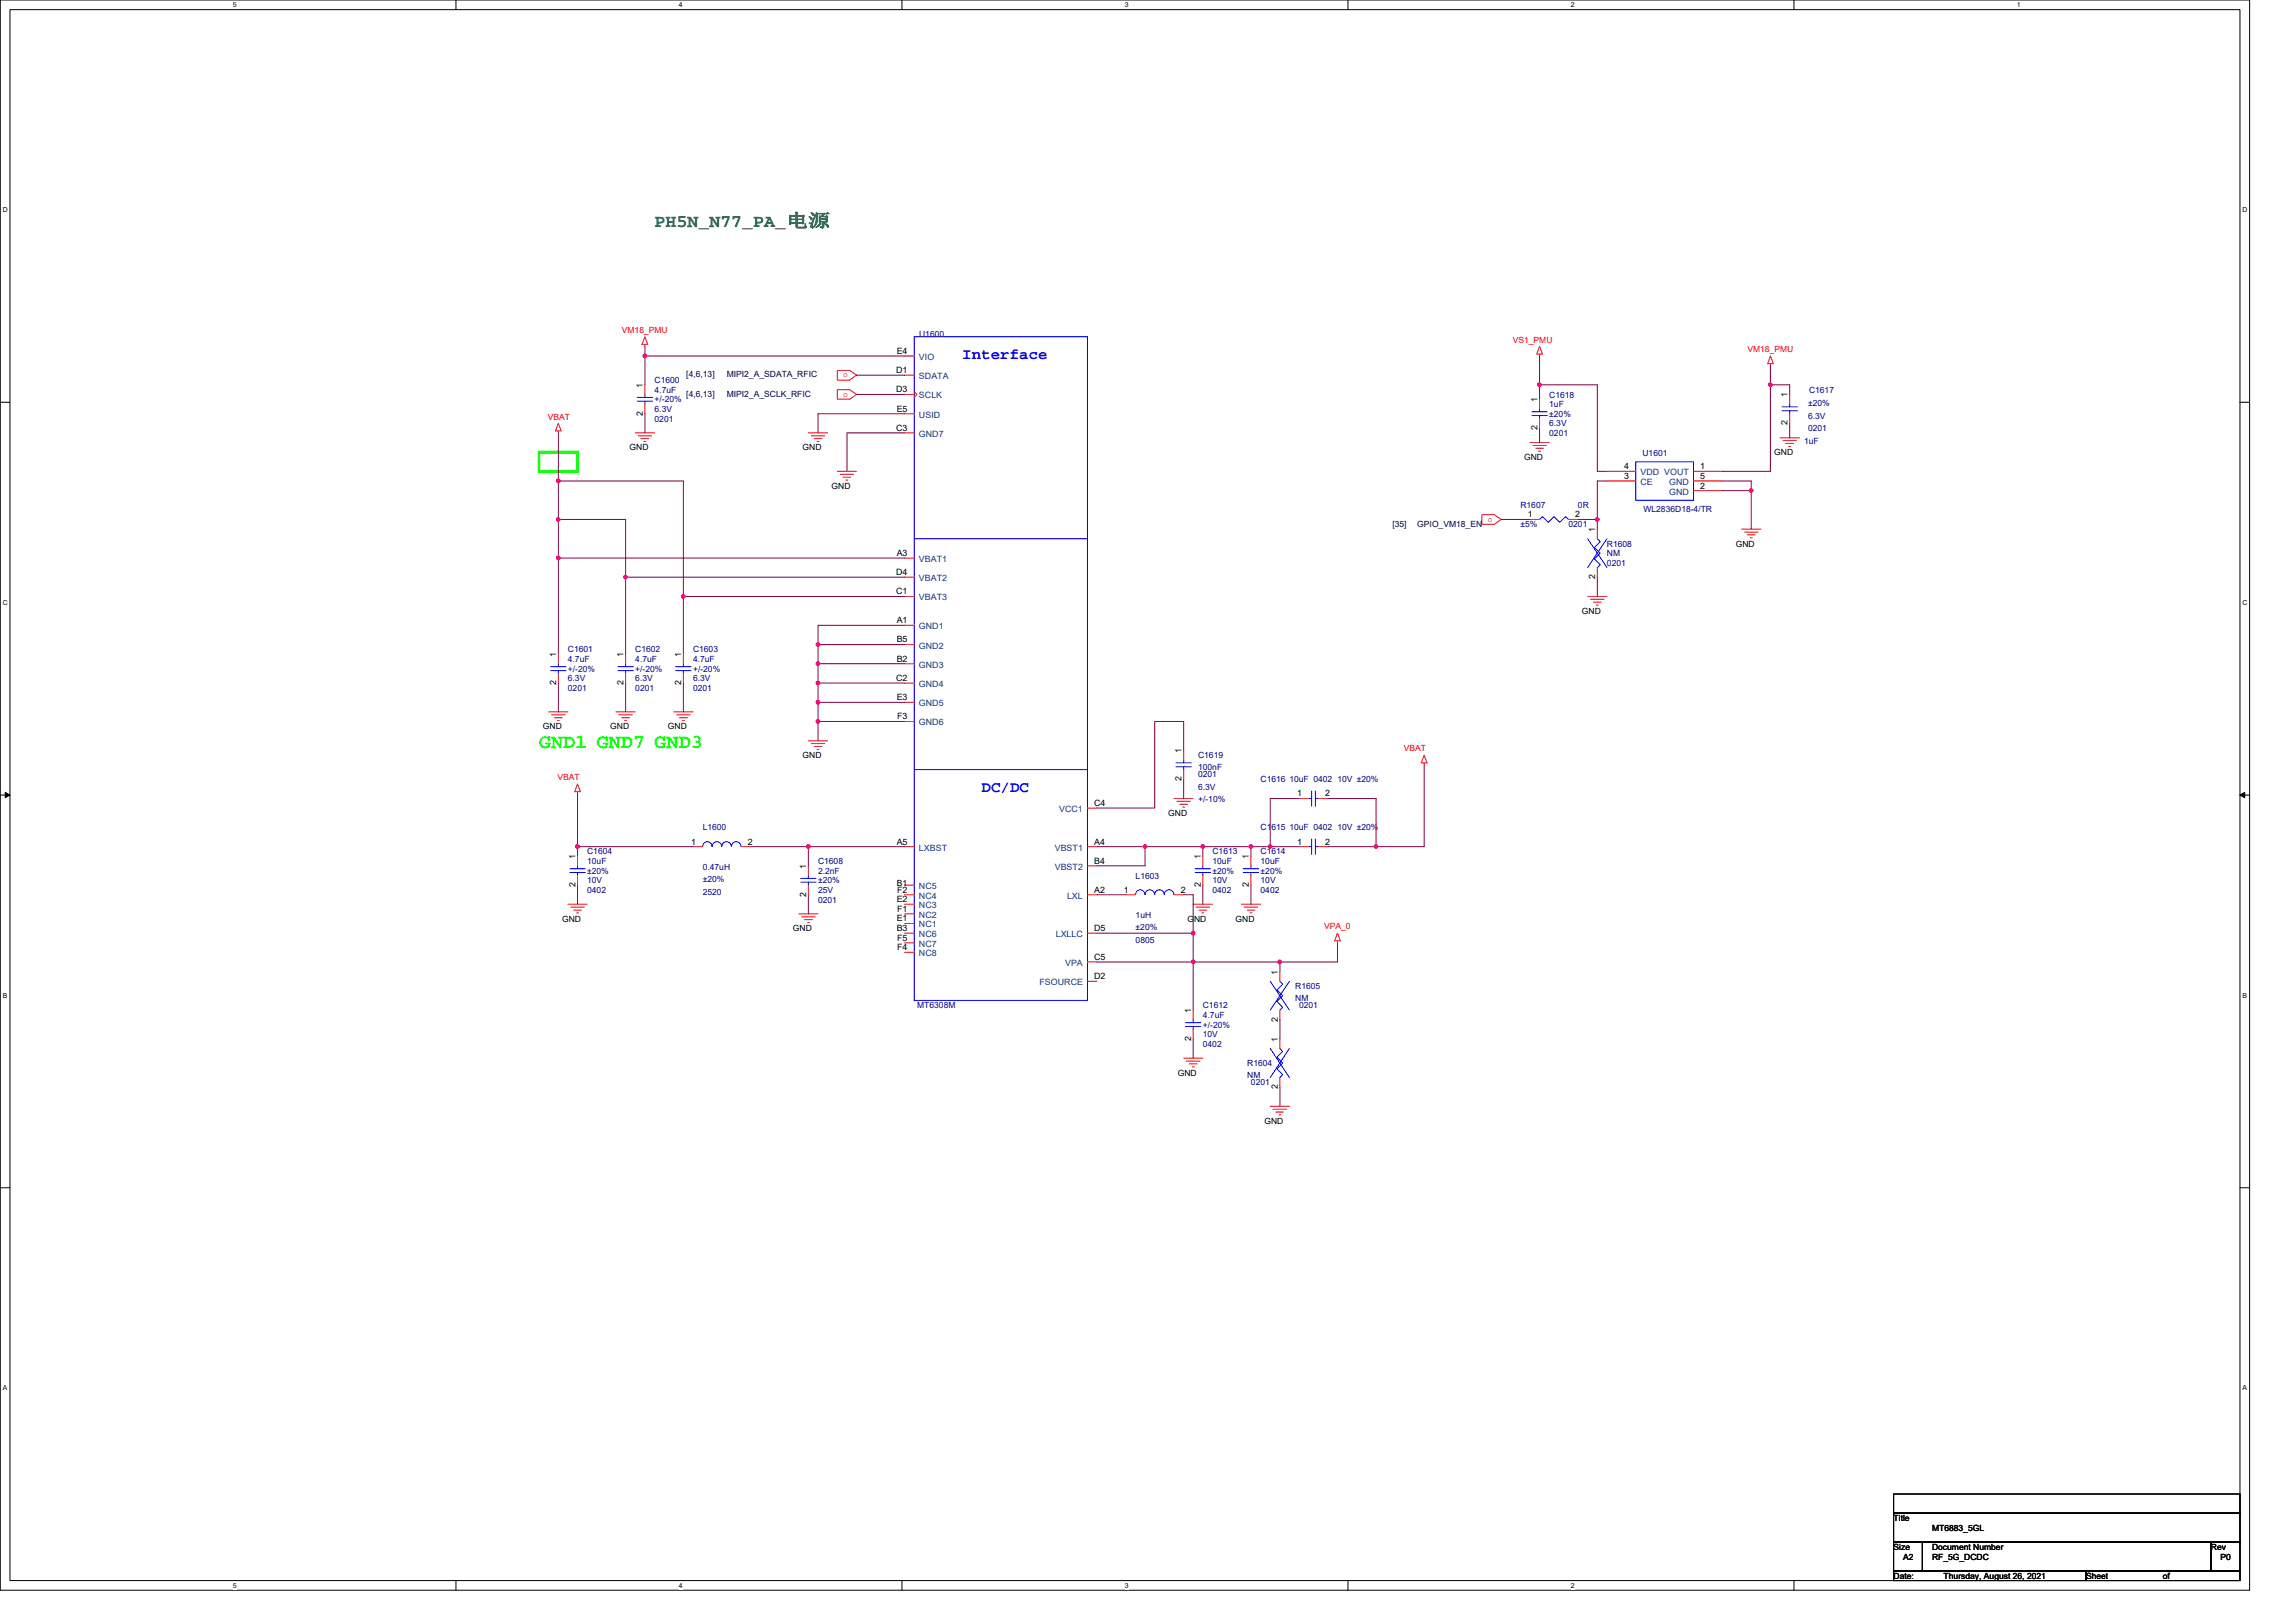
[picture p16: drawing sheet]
<svg xmlns="http://www.w3.org/2000/svg" width="297mm" height="210mm" viewBox="0 0 297 210" stroke-linecap="round" stroke-linejoin="round" font-family="sans-serif">
<defs><g id="words">
<text font-size="2.6" fill="#0f0" x="69.7" y="96.8">GND1 GND7 GND3</text>
<text font-size="2.3" fill="#008000" x="84.7" y="29.3">PH5N_N77_PA_电源</text>
<g font-size="2" fill="#00f">
<text x="124.5" y="46.5">Interface</text>
<text x="127" y="102.5">DC/DC</text>
</g>
<g font-size="1.1" fill="#f00">
<text x="80.5" y="43.1">VM18_PMU</text>
<text x="195.7" y="44.3">VS1_PMU</text>
<text x="226.1" y="45.6">VM18_PMU</text>
<text x="109.1" y="48.8">o</text>
<text x="109.1" y="51.3">o</text>
<text x="70.9" y="54.3">VBAT</text>
<text x="192.5" y="67.5">o</text>
<text x="72.1" y="101">VBAT</text>
<text x="181.6" y="97.2">VBAT</text>
<text x="171.3" y="120.2">VPA_0</text>
</g>
<g font-size="1.1">
<text x="116" y="45.8">E4</text>
<text x="83.2" y="53.8" transform="rotate(-90 83.2 53.8)">2</text>
<text x="83.2" y="50.2" transform="rotate(-90 83.2 50.2)">1</text>
<text x="115.9" y="48.3">D1</text>
<text x="115.9" y="50.8">D3</text>
<text x="116" y="53.3">E5</text>
<text x="198.9" y="52" transform="rotate(-90 198.9 52)">1</text>
<text x="231.3" y="51.4" transform="rotate(-90 231.3 51.4)">1</text>
<text x="81.4" y="58.3">GND</text>
<text x="103.8" y="58.3">GND</text>
<text x="115.9" y="55.7">C3</text>
<text x="197.2" y="59.5">GND</text>
<text x="198.9" y="55.6" transform="rotate(-90 198.9 55.6)">2</text>
<text x="229.5" y="58.9">GND</text>
<text x="231.3" y="55" transform="rotate(-90 231.3 55)">2</text>
<text x="107.6" y="63.2">GND</text>
<text x="210.1" y="62">3</text>
<text x="210.1" y="60.7">4</text>
<text x="220" y="60.7">1</text>
<text x="220" y="63.2">2</text>
<text x="220" y="62">5</text>
<text x="116" y="71.9">A3</text>
<text x="197.7" y="66.9">1</text>
<text x="203.8" y="66.9">2</text>
<text x="206.4" y="68.8" transform="rotate(-90 206.4 68.8)">1</text>
<text x="224.6" y="70.7">GND</text>
<text x="115.9" y="74.4">D4</text>
<text x="115.9" y="76.9">C1</text>
<text x="206.4" y="74.9" transform="rotate(-90 206.4 74.9)">2</text>
<text x="116" y="80.6">A1</text>
<text x="116" y="83.1">B5</text>
<text x="204.7" y="79.4">GND</text>
<text x="72" y="88.6" transform="rotate(-90 72 88.6)">2</text>
<text x="72" y="85" transform="rotate(-90 72 85)">1</text>
<text x="80.7" y="88.6" transform="rotate(-90 80.7 88.6)">2</text>
<text x="80.7" y="85" transform="rotate(-90 80.7 85)">1</text>
<text x="88.1" y="88.6" transform="rotate(-90 88.1 88.6)">2</text>
<text x="88.1" y="85" transform="rotate(-90 88.1 85)">1</text>
<text x="115.9" y="88.1">C2</text>
<text x="116" y="85.6">B2</text>
<text x="70.2" y="94.4">GND</text>
<text x="78.9" y="94.4">GND</text>
<text x="86.4" y="94.4">GND</text>
<text x="116" y="90.6">E3</text>
<text x="116.1" y="93.1">F3</text>
<text x="103.8" y="98.1">GND</text>
<text x="152.9" y="101.1" transform="rotate(-90 152.9 101.1)">2</text>
<text x="152.9" y="97.5" transform="rotate(-90 152.9 97.5)">1</text>
<text x="141.6" y="104.3">C4</text>
<text x="151.1" y="105.6">GND</text>
<text x="167.8" y="103">1</text>
<text x="171.4" y="103">2</text>
<text x="74.4" y="111.1" transform="rotate(-90 74.4 111.1)">1</text>
<text x="89.4" y="109.3">1</text>
<text x="96.7" y="109.3">2</text>
<text x="104.3" y="112.4" transform="rotate(-90 104.3 112.4)">1</text>
<text x="116" y="109.3">A5</text>
<text x="141.6" y="109.3">A4</text>
<text x="141.6" y="111.7">B4</text>
<text x="155.3" y="111.1" transform="rotate(-90 155.3 111.1)">1</text>
<text x="161.6" y="111.1" transform="rotate(-90 161.6 111.1)">1</text>
<text x="167.8" y="109.3">1</text>
<text x="171.4" y="109.3">2</text>
<text x="72.7" y="119.3">GND</text>
<text x="74.4" y="114.8" transform="rotate(-90 74.4 114.8)">2</text>
<text x="104.3" y="116" transform="rotate(-90 104.3 116)">2</text>
<text x="116" y="119.2">E1</text>
<text x="116" y="116.7">E2</text>
<text x="116" y="114.7">B1</text>
<text x="116.1" y="118">F1</text>
<text x="116.1" y="115.5">F2</text>
<text x="141.6" y="115.5">A2</text>
<text x="145.4" y="115.5">1</text>
<text x="152.8" y="115.5">2</text>
<text x="153.6" y="119.3">GND</text>
<text x="155.3" y="114.8" transform="rotate(-90 155.3 114.8)">2</text>
<text x="159.8" y="119.3">GND</text>
<text x="161.6" y="114.8" transform="rotate(-90 161.6 114.8)">2</text>
<text x="102.6" y="120.5">GND</text>
<text x="116" y="120.5">B3</text>
<text x="116.1" y="121.7">F5</text>
<text x="116.1" y="122.9">F4</text>
<text x="141.6" y="120.5">D5</text>
<text x="141.6" y="124.2">C5</text>
<text x="141.6" y="126.7">D2</text>
<text x="154.1" y="131.1" transform="rotate(-90 154.1 131.1)">1</text>
<text x="165.3" y="126.1" transform="rotate(-90 165.3 126.1)">1</text>
<text x="154.1" y="134.7" transform="rotate(-90 154.1 134.7)">2</text>
<text x="165.3" y="134.8" transform="rotate(-90 165.3 134.8)">1</text>
<text x="165.3" y="132.2" transform="rotate(-90 165.3 132.2)">2</text>
<text x="152.4" y="139.2">GND</text>
<text x="165.3" y="140.9" transform="rotate(-90 165.3 140.9)">2</text>
<text x="163.6" y="145.4">GND</text>
<text x="245" y="196.8">Title</text>
<text x="245" y="200.5">Size</text>
<text x="246.2" y="201.8">A2</text>
<text x="250" y="200.5">Document Number</text>
<text x="250" y="201.8">RF_5G_DCDC</text>
<text x="250" y="198">MT6883_5GL</text>
<text x="286" y="200.5">Rev</text>
<text x="287.3" y="201.8">P0</text>
<text x="245" y="204.3">Date:</text>
<text x="251.5" y="204.3">Thursday, August 26, 2021</text>
<text x="269.9" y="204.3">Sheet</text>
<text x="279.8" y="204.3">of</text>
</g>
<g font-size="1.1" fill="#004080">
<text x="118.9" y="46.6">VIO</text>
<text x="118.9" y="49">SDATA</text>
<text x="118.9" y="51.5">SCLK</text>
<text x="118.9" y="56.5">GND7</text>
<text x="118.9" y="54">USID</text>
<text x="212.2" y="62.7">CE</text>
<text x="212.2" y="61.5">VDD VOUT</text>
<text x="215.9" y="64">GND</text>
<text x="215.9" y="62.7">GND</text>
<text x="118.9" y="72.7">VBAT1</text>
<text x="118.9" y="75.2">VBAT2</text>
<text x="118.9" y="77.7">VBAT3</text>
<text x="118.9" y="81.4">GND1</text>
<text x="118.9" y="83.9">GND2</text>
<text x="118.9" y="88.9">GND4</text>
<text x="118.9" y="86.4">GND3</text>
<text x="118.9" y="91.4">GND5</text>
<text x="118.9" y="93.9">GND6</text>
<text x="137" y="105.1">VCC1</text>
<text x="118.9" y="110">LXBST</text>
<text x="136.5" y="110">VBST1</text>
<text x="136.5" y="112.5">VBST2</text>
<text x="118.9" y="115">NC5</text>
<text x="118.9" y="120">NC1</text>
<text x="118.9" y="118.7">NC2</text>
<text x="118.9" y="117.5">NC3</text>
<text x="118.9" y="116.3">NC4</text>
<text x="138" y="116.3">LXL</text>
<text x="118.9" y="121.2">NC6</text>
<text x="118.9" y="122.5">NC7</text>
<text x="118.9" y="123.7">NC8</text>
<text x="136.6" y="121.2">LXLLC</text>
<text x="137.8" y="125">VPA</text>
<text x="134.5" y="127.5">FSOURCE</text>
</g>
<g font-size="1.1" fill="#000080">
<text x="118.9" y="43.6">U1600</text>
<text x="84.7" y="49.6">C1600</text>
<text x="84.7" y="50.8">4.7uF</text>
<text x="84.7" y="53.3">6.3V</text>
<text x="84.7" y="52">+/-20%</text>
<text x="200.4" y="51.4">C1618</text>
<text x="200.4" y="52.7">1uF</text>
<text x="200.4" y="53.9">±20%</text>
<text x="233.9" y="52.6">±20%</text>
<text x="234" y="50.8">C1617</text>
<text x="84.7" y="54.5">0201</text>
<text x="200.4" y="56.4">0201</text>
<text x="200.4" y="55.2">6.3V</text>
<text x="212.5" y="59">U1601</text>
<text x="233.4" y="57.4">1uF</text>
<text x="233.9" y="55.8">0201</text>
<text x="233.9" y="54.2">6.3V</text>
<text x="196.7" y="65.7">R1607</text>
<text x="204.1" y="65.7">0R</text>
<text x="196.7" y="68.2">±5%</text>
<text x="202.9" y="68.2">0201</text>
<text x="207.9" y="70.7">R1608</text>
<text x="207.9" y="72">NM</text>
<text x="212.6" y="66.2">WL2836D18-4/TR</text>
<text x="207.9" y="73.2">0201</text>
<text x="73.5" y="84.4">C1601</text>
<text x="73.5" y="85.7">4.7uF</text>
<text x="73.5" y="89.4">0201</text>
<text x="73.5" y="88.1">6.3V</text>
<text x="73.5" y="86.9">+/-20%</text>
<text x="82.2" y="84.4">C1602</text>
<text x="82.2" y="85.7">4.7uF</text>
<text x="82.2" y="89.4">0201</text>
<text x="82.2" y="88.1">6.3V</text>
<text x="82.2" y="86.9">+/-20%</text>
<text x="89.7" y="84.4">C1603</text>
<text x="89.7" y="85.7">4.7uF</text>
<text x="89.7" y="89.4">0201</text>
<text x="89.7" y="88.1">6.3V</text>
<text x="89.7" y="86.9">+/-20%</text>
<text x="155" y="98.1">C1619</text>
<text x="155" y="99.6">100nF</text>
<text x="155" y="100.6">0201</text>
<text x="163.1" y="101.2">C1616 10uF 0402 10V ±20%</text>
<text x="90.9" y="107.4">L1600</text>
<text x="155" y="102.2">6.3V</text>
<text x="155" y="103.8">+/-10%</text>
<text x="163.1" y="107.4">C1615 10uF 0402 10V ±20%</text>
<text x="76" y="110.6">C1604</text>
<text x="76" y="111.8">10uF</text>
<text x="76" y="113">±20%</text>
<text x="90.9" y="112.5">0.47uH</text>
<text x="105.8" y="111.8">C1608</text>
<text x="105.8" y="113">2.2nF</text>
<text x="146.9" y="113.7">L1603</text>
<text x="156.9" y="110.6">C1613</text>
<text x="156.9" y="111.8">10uF</text>
<text x="156.9" y="113">±20%</text>
<text x="163.1" y="110.6">C1614</text>
<text x="163.1" y="111.8">10uF</text>
<text x="163.1" y="113">±20%</text>
<text x="76" y="115.5">0402</text>
<text x="76" y="114.3">10V</text>
<text x="90.9" y="114.2">±20%</text>
<text x="90.9" y="115.8">2520</text>
<text x="105.8" y="116.8">0201</text>
<text x="105.8" y="115.5">25V</text>
<text x="105.8" y="114.3">±20%</text>
<text x="146.9" y="118.8">1uH</text>
<text x="156.9" y="115.5">0402</text>
<text x="156.9" y="114.3">10V</text>
<text x="163.1" y="115.5">0402</text>
<text x="163.1" y="114.3">10V</text>
<text x="146.9" y="120.4">±20%</text>
<text x="146.9" y="122">0805</text>
<text x="118.7" y="130.4">MT6308M</text>
<text x="155.6" y="130.4">C1612</text>
<text x="155.6" y="131.7">4.7uF</text>
<text x="167.6" y="128">R1605</text>
<text x="167.6" y="129.5">NM</text>
<text x="168.1" y="130.4">0201</text>
<text x="155.6" y="135.4">0402</text>
<text x="155.6" y="134.2">10V</text>
<text x="155.6" y="132.9">+/-20%</text>
<text x="161.4" y="137.9">R1604</text>
<text x="161.4" y="139.4">NM</text>
<text x="161.8" y="140.4">0201</text>
</g>
<g font-size="1.1" fill="#000040">
<text x="88.8" y="48.8">[4,6,13]</text>
<text x="88.8" y="51.3">[4,6,13]</text>
<text x="94" y="48.8">MIPI2_A_SDATA_RFIC</text>
<text x="94" y="51.3">MIPI2_A_SCLK_RFIC</text>
<text x="180.1" y="68.2">[35]</text>
<text x="183.4" y="68.2">GPIO_VM18_EN</text>
</g>
<g font-size=".9">
<text x="30.1" y="1">5</text>
<text x="87.8" y="1">4</text>
<text x="145.5" y="1">3</text>
<text x="203.2" y="1">2</text>
<text x="260.9" y="1">1</text>
<text x=".4" y="27.5">D</text>
<text x="290.1" y="27.5">D</text>
<text x=".4" y="78.3">C</text>
<text x="290.1" y="78.3">C</text>
<text x=".4" y="129.1">B</text>
<text x="290.1" y="129.1">B</text>
<text x=".4" y="179.9">A</text>
<text x="290.1" y="179.9">A</text>
<text x="30.1" y="205.4">5</text>
<text x="87.8" y="205.4">4</text>
<text x="145.5" y="205.4">3</text>
<text x="203.2" y="205.4">2</text>
</g>
</g></defs>
<path d="M0 0h291v205.7h-291zM1.3 1.2h288.5v203.3h-288.5z" fill="none" stroke="#000" stroke-width=".13"/>
<g fill="#fff">
<path d="M30.1 .1h.5v1h-.5z"/>
<path d="M30.1 204.6h.5v1h-.5z"/>
</g>
<path d="M59 0v1.2M59 204.5v1.2" fill="none" stroke="#000" stroke-width=".13"/>
<g fill="#fff">
<path d="M87.8 .1h.5v1h-.5z"/>
<path d="M87.8 204.6h.5v1h-.5z"/>
</g>
<path d="M116.7 0v1.2M116.7 204.5v1.2" fill="none" stroke="#000" stroke-width=".13"/>
<g fill="#fff">
<path d="M145.5 .1h.5v1h-.5z"/>
<path d="M145.5 204.6h.5v1h-.5z"/>
</g>
<path d="M174.4 0v1.2M174.4 204.5v1.2" fill="none" stroke="#000" stroke-width=".13"/>
<g fill="#fff">
<path d="M203.2 .1h.5v1h-.5z"/>
<path d="M203.2 204.6h.5v1h-.5z"/>
</g>
<path d="M232.1 0v1.2M232.1 204.5v1.2" fill="none" stroke="#000" stroke-width=".13"/>
<g fill="#fff">
<path d="M260.9 .1h.5v1h-.5z"/>
<path d="M.4 26.6h.6v1h-.6z"/>
<path d="M290.1 26.6h.6v1h-.6z"/>
<path d="M.4 77.4h.6v1h-.6z"/>
<path d="M290.1 77.4h.6v1h-.6z"/>
</g>
<path d="M0 52h1.3M289.8 52h1.2" fill="none" stroke="#000" stroke-width=".13"/>
<g fill="#fff">
<path d="M.4 128.3h.5v1h-.5z"/>
<path d="M290.1 128.3h.6v1h-.6z"/>
</g>
<path d="M0 102.9h1.3M289.8 102.9h1.2" fill="none" stroke="#000" stroke-width=".13"/>
<path d="M.7 102.5l.6 .4-.6 .3zM289.8 102.9l.6-.4v.7z" fill="#000" stroke="#000" stroke-width=".13"/>
<g fill="#fff">
<path d="M.4 179.1h.5v1h-.5z"/>
<path d="M290.1 179.1h.6v1h-.6z"/>
</g>
<path d="M0 153.7h1.3M289.8 153.7h1.2M245 199.5h3.7v3.7h-3.7zM245 193.3h44.8v2.5h-44.8zM245 195.8h44.8v3.7h-44.8zM248.7 199.5h37.3v3.7h-37.3zM286 199.5h3.8v3.7h-3.8zM245 203.2h24.9v1.3h-24.9zM269.9 203.2h19.9v1.3h-19.9z" fill="none" stroke="#000" stroke-width=".13"/>
<path d="M69.7 58.5h5v2.5h-5z" fill="none" stroke="#0f0" stroke-width=".36"/>
<g fill="none" stroke="#f00" stroke-width=".13">
<path d="M72.2 54.8l.4 1h-.7zM72.2 55.8v.2M82.2 56h2.5M82.6 56.4h1.7M82.9 56.7h1M83.3 57.1h.3M83.4 43.6l.4 1h-.7zM83.4 44.6v.2M83.4 49.8v1.2M83.4 52.3v1.2M104.6 56h2.5M105 56.4h1.7"/>
<path d="M105.3 56.7h1M105.7 57.1h.3M108.3 47.9h1.6l.9 .6-.9 .7h-1.6zM108.3 50.4h1.6l.9 .6-.9 .6h-1.6zM117 56h1.3M117 48.5h1.3M117 51h1.3M117 46.1h1.3M117 53.5h1.3M118.3 50.7l.3 .3-.3 .4M197.9 57.3h2.5M198.3 57.6h1.7"/>
<path d="M198.7 58h1M199 58.4h.3M199.2 44.8l.4 1h-.8zM199.2 45.8v.3M199.2 51.6v1.3M199.2 54.1v1.3M229 47.1v.2M229 46.1l.4 1h-.7zM230.3 56.6h2.5M230.7 57h1.7M231 57.4h1M231.4 57.8h.3"/>
<path d="M231.5 51v1.3M231.5 53.5v1.3M108.3 61h2.5M108.7 61.4h1.7M109.1 61.7h1M109.4 62.1h.3M117 72.2h1.3M117 74.7h1.3M117 77.2h1.3M191.7 66.6h1.6l.9 .6-.9 .6h-1.6zM197.9 67.2h1.3M202.9 67.2h1.2"/>
<path d="M205.4 77.2h2.5M205.8 77.5h1.7M206.1 77.9h1.1M206.5 78.3h.3M206.6 68.5v1.2M206.6 73.4v1.3M207.9 62.2h3.7M207.9 61h3.7M219.1 61h3.7M219.1 63.5h3.7M219.1 62.2h3.7M225.3 68.5h2.5"/>
<path d="M225.7 68.8h1.7M226.1 69.2h1M226.4 69.6h.3M71 92.1h2.5M71.3 92.5h1.8M71.7 92.9h1M72.1 93.2h.2M72.2 84.6v1.3M72.2 87.1v1.3M79.7 92.1h2.5M80.1 92.5h1.7M80.5 92.9h.9"/>
<path d="M80.8 93.2h.3M80.9 84.6v1.3M80.9 87.1v1.3M87.2 92.1h2.5M87.5 92.5h1.8M87.9 92.9h1M88.3 93.2h.2M88.4 84.6v1.3M88.4 87.1v1.3M104.6 95.8h2.5M105 96.2h1.7M105.3 96.6h1"/>
<path d="M105.7 97h.3M117 80.9h1.3M117 83.4h1.3M117 88.4h1.3M117 85.9h1.3M117 90.9h1.3M117 93.3h1.3M153.1 97.1v1.2M153.1 99.6v1.2M184.3 98.7v.3M184.3 97.7l.3 1h-.7zM73.5 117h2.5"/>
<path d="M73.8 117.4h1.8M74.2 117.8h1M74.6 118.1h.2M74.7 101.4l.4 1h-.7zM74.7 102.4v.3M74.7 110.8v1.2M74.7 113.3v1.2M89.7 109.5h1.2M95.9 109.5h1.2M103.4 118.2h2.4M103.7 118.6h1.8M104.1 119h1"/>
<path d="M104.5 119.4h.2M104.6 112v1.3M104.6 114.5v1.3M117 109.5h1.3M117 114.5h1.3M117 119.5h1.3M117 118.2h1.3M117 117h1.3M117 115.8h1.3M140.7 115.8h1.2M140.7 109.5h1.2M140.7 104.5h1.2"/>
<path d="M140.7 112h1.2M145.7 115.8h1.2M151.9 115.8h1.2M151.9 103.3h2.5M152.2 103.7h1.8M152.6 104.1h1M153 104.4h.2M154.4 117h2.5M154.7 117.4h1.8M155.1 117.8h1M155.5 118.1h.2M155.6 110.8v1.2"/>
<path d="M155.6 113.3v1.2M160.6 117h2.5M161 117.4h1.7M161.4 117.8h.9M161.7 118.1h.3M161.8 110.8v1.2M161.8 113.3v1.2M168.1 103.3h1.2M168.1 109.5h1.2M170.6 103.3h1.2M170.6 109.5h1.2M117 120.7h1.3"/>
<path d="M117 122h1.3M117 123.2h1.3M140.7 120.7h1.2M140.7 124.5h1.2M140.7 127h1.2M153.1 136.9h2.5M153.5 137.3h1.8M153.9 137.6h1M154.3 138h.2M154.4 130.7v1.2M154.4 133.2v1.2M165.6 134.4v1.3"/>
<path d="M165.6 139.4v1.3M165.6 125.7v1.3M165.6 130.7v1.2M173 121.7v.3M173 120.7l.4 1h-.7zM164.3 143.1h2.5M164.7 143.5h1.8M165.1 143.9h1M165.5 144.3h.2"/>
</g>
<g fill="none" stroke="#00f" stroke-width=".13">
<path d="M82.4 51.4h2M82.4 51.9h2M83.4 51v.4M83.4 51.9v.4M118.3 43.6h22.4v85.8h-22.4zM198.2 53.3h2M198.2 53.8h2M199.2 52.9v.4M199.2 53.8v.3M211.6 59.8h7.5v4.9h-7.5zM230.5 52.6h2M230.5 53.1h2"/>
<path d="M231.5 52.3v.3M231.5 53.1v.4M118.3 69.7h22.4M199.2 67.2l.4-.4 .7 .8 .7-.8 .8 .8 .7-.8 .4 .4M205.4 69.7l2.5 3.7M206.6 69.7l.4 .4-.7 .7 .7 .8-.7 .7 .7 .8-.4 .3M207.9 69.7l-2.5 3.7M71.2 86.3h2M71.2 86.8h2M72.2 85.9v.4M72.2 86.8v.3M79.9 86.3h2"/>
<path d="M79.9 86.8h2M80.9 85.9v.4M80.9 86.8v.3M87.4 86.3h2M87.4 86.8h2M88.4 85.9v.4M88.4 86.8v.3M118.3 99.6h22.4M152.1 98.7h2M152.1 99.2h2M153.1 98.3v.4M153.1 99.2v.4"/>
<path d="M73.7 112.4h2M73.7 112.9h2M74.7 112v.4M74.7 112.9v.4M92.1 109.5a.6 .6 0 0 0-.6-.6 .6 .6 0 0 0-.6 .6M94.6 109.5a.62 .62 0 0 0-.6-.6 .62 .62 0 0 0-.6 .6 .61 .61 0 0 0-.7-.6 .61 .61 0 0 0-.6 .6M95.9 109.5a.61 .61 0 0 0-.7-.6 .61 .61 0 0 0-.6 .6M103.6 113.6h2M103.6 114.1h2M104.6 113.3v.3M104.6 114.1v.4M149.4 115.7a.62 .62 0 0 0-.7-.6 .62 .62 0 0 0-.6 .6 .6 .6 0 0 0-.6-.6 .6 .6 0 0 0-.6 .6"/>
<path d="M150.6 115.7a.61 .61 0 0 0-.6-.6 .61 .61 0 0 0-.6 .6M151.9 115.7a.61 .61 0 0 0-.6-.6 .61 .61 0 0 0-.7 .6M154.6 112.4h2M154.6 112.9h2M155.6 112v.4M155.6 112.9v.4M160.8 112.4h2M160.8 112.9h2M161.8 112v.4M161.8 112.9v.4M169.3 103.3h.4M169.3 109.5h.4"/>
<path d="M169.7 102.3v2M169.7 108.5v2M170.2 102.3v2M170.2 103.3h.4M170.2 108.5v2M170.2 109.5h.4M153.4 132.3h2M153.4 132.8h2M154.4 131.9v.4M154.4 132.8v.4M164.3 135.7l2.5 3.7M164.3 127l2.5 3.7"/>
<path d="M165.6 135.7l.3 .3-.7 .8 .7 .7-.7 .8 .7 .7-.3 .4M165.6 127l.3 .3-.7 .8 .7 .7-.7 .8 .7 .7-.3 .4M166.8 135.7l-2.5 3.7M166.8 127l-2.5 3.7"/>
</g>
<g fill="none" stroke="#800040" stroke-width=".13">
<path d="M72.2 56v6.2M83.4 46.1h33.6M83.4 44.8v1.3M83.4 46.1v3.7M83.4 53.5v2.5M110.8 48.5h6.2M110.8 51h6.2M117 53.5h-11.2v2.5M117 56h-7.4v5M199.2 49.8h7.4v11.2h1.3M199.2 46.1v3.7M199.2 49.8v1.8"/>
<path d="M199.2 55.4v1.9M229 47.3v2.5M229 49.8v11.2h-6.2M229 49.8h2.5v1.2M231.5 54.8v1.8M72.2 72.2h44.8M72.2 62.2h16.2v15M72.2 62.2v5M72.2 67.2v5M72.2 72.2v12.4M72.2 67.2h8.7v7.5M80.9 74.7h36.1"/>
<path d="M80.9 74.7v9.9M88.4 77.2h28.6M88.4 77.2v7.4M194.2 67.2h3.7M204.1 67.2h2.5M206.6 67.2v1.3M206.6 74.7v2.5M207.9 62.2h-1.3v5M222.8 62.2h3.8v1.3M222.8 63.5h3.8M226.6 63.5v5M72.2 88.4v3.7"/>
<path d="M80.9 88.4v3.7M88.4 88.4v3.7M105.8 83.4h11.2M105.8 85.9h11.2M105.8 88.4h11.2M105.8 90.9h11.2M105.8 93.3h11.2M105.8 83.4v2.5M105.8 85.9v2.5M105.8 88.4v2.5M105.8 90.9v2.4M105.8 93.3v2.5"/>
<path d="M117 80.9h-11.2v2.5M153.1 97.1v-3.8h-3.7v11.2h-7.5M184.3 99v10.5h-6.3M74.7 109.5h15M74.7 102.7v6.8M74.7 109.5v1.3M74.7 114.5v2.5M97.1 109.5h7.5M104.6 109.5v2.5M104.6 109.5h12.4M104.6 115.8v2.4M141.9 109.5h6.2"/>
<path d="M141.9 115.8h3.8M148.1 109.5h7.5M148.1 109.5v2.5h-6.2M153.1 100.8v2.5M153.1 115.8h1.3v4.9M155.6 109.5v1.3M155.6 114.5v2.5M155.6 109.5h6.2M161.8 109.5h2.5M161.8 109.5v1.3M161.8 114.5v2.5M164.3 109.5h3.8"/>
<path d="M168.1 103.3h-3.8v6.2M171.8 103.3h6.2v6.2M171.8 109.5h6.2M141.9 120.7h12.5M141.9 124.5h12.5M154.4 124.5h11.2M154.4 134.4v2.5M154.4 120.7v3.8M154.4 124.5v6.2M165.6 124.5v1.2M165.6 131.9v2.5M173 122v2.5h-7.4"/>
<path d="M165.6 140.7v2.4"/>
</g>
<g fill="#f0f" stroke="#f0f" stroke-width=".13">
<circle cx="83.4" cy="46" r=".24"/>
<circle cx="72.2" cy="62.2" r=".24"/>
<circle cx="72.2" cy="67.2" r=".23"/>
<circle cx="72.2" cy="72.2" r=".23"/>
<circle cx="80.9" cy="74.7" r=".24"/>
<circle cx="88.4" cy="77.2" r=".24"/>
<circle cx="105.8" cy="83.4" r=".24"/>
<circle cx="105.8" cy="85.9" r=".24"/>
<circle cx="105.8" cy="88.4" r=".24"/>
<circle cx="105.8" cy="90.9" r=".24"/>
<circle cx="105.8" cy="93.3" r=".24"/>
<circle cx="74.7" cy="109.5" r=".24"/>
<circle cx="104.6" cy="109.5" r=".23"/>
<circle cx="148.1" cy="109.5" r=".23"/>
<circle cx="155.6" cy="109.5" r=".24"/>
<circle cx="161.8" cy="109.5" r=".24"/>
<circle cx="164.3" cy="109.5" r=".24"/>
<circle cx="178" cy="109.5" r=".23"/>
<circle cx="154.4" cy="120.7" r=".24"/>
<circle cx="154.4" cy="124.4" r=".24"/>
<circle cx="165.6" cy="124.4" r=".24"/>
<circle cx="199.2" cy="49.8" r=".24"/>
<circle cx="229" cy="49.8" r=".24"/>
<circle cx="206.6" cy="67.2" r=".24"/>
<circle cx="226.6" cy="63.5" r=".24"/>
</g>
<use href="#words"/>
</svg>
